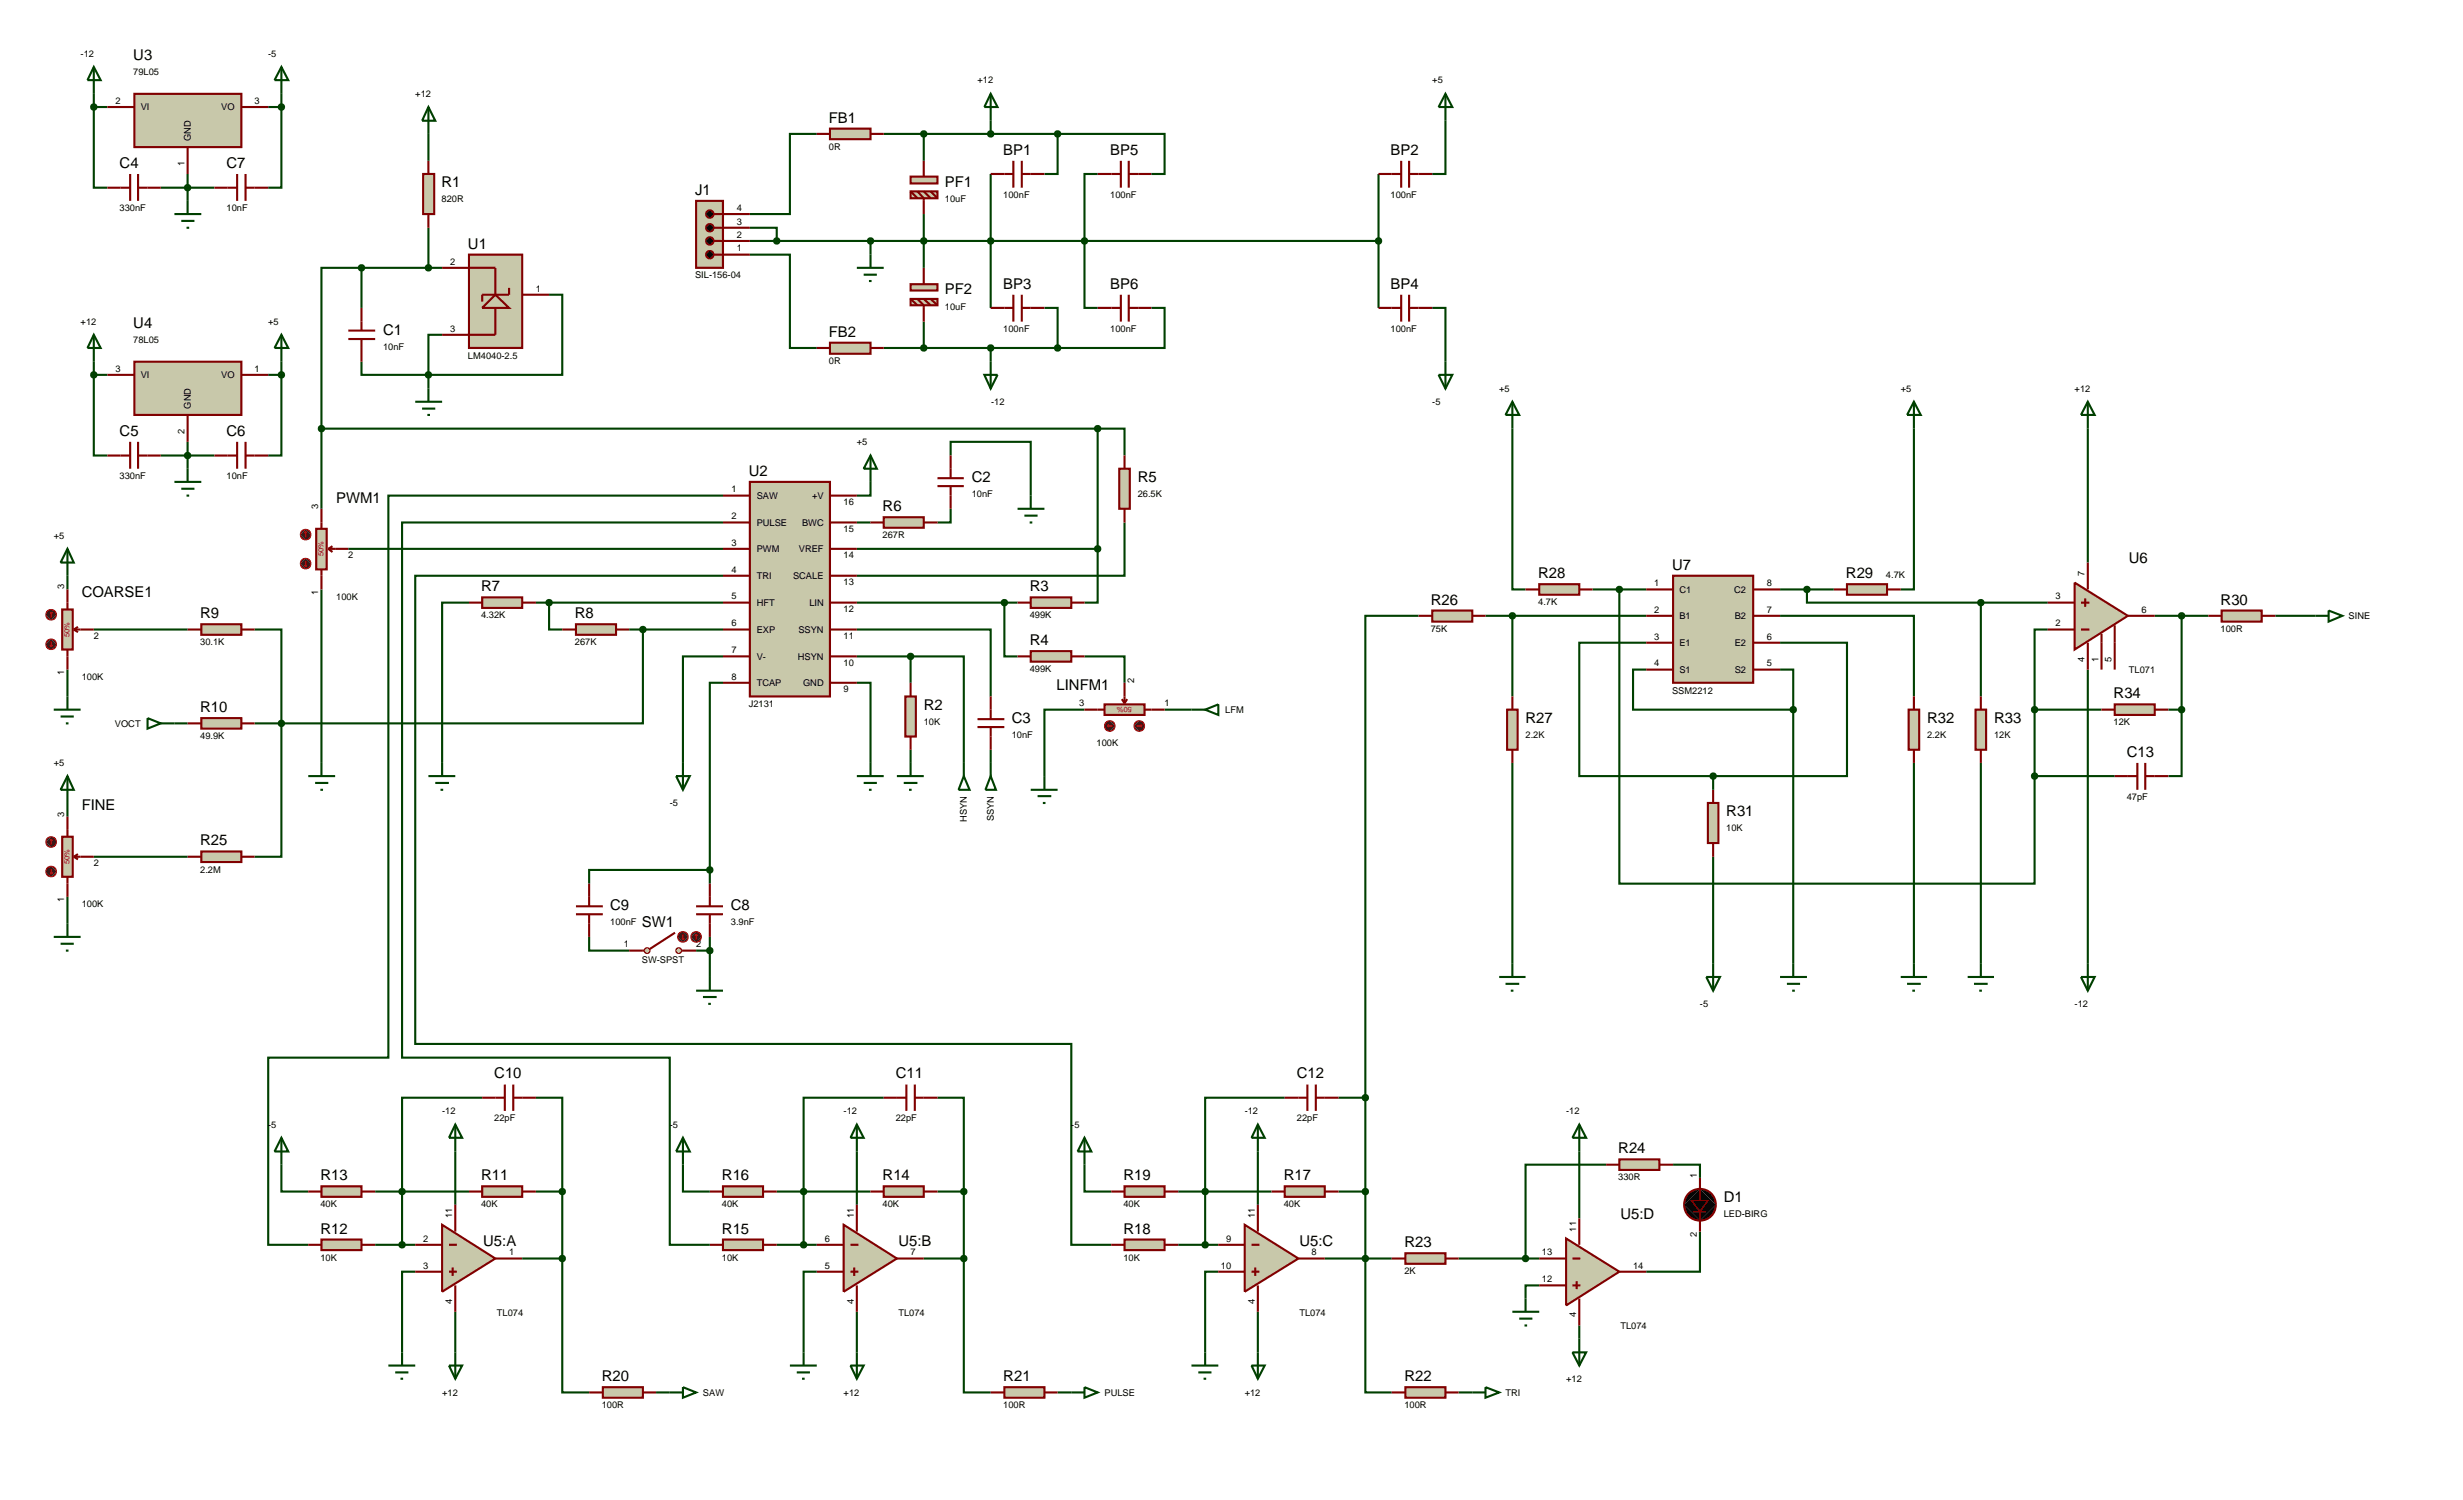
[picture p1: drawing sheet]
<svg xmlns="http://www.w3.org/2000/svg" width="467mm" height="285mm" viewBox="0 0 467 285" stroke-linecap="round" stroke-linejoin="round" font-family="sans-serif">
<defs><g id="words">
<g font-size="2.8">
<text x="25.3" y="11.5">U3</text>
<text x="157.3" y="23.3">FB1</text>
<text x="190.4" y="29.4">BP1</text>
<text x="210.7" y="29.4">BP5</text>
<text x="263.9" y="29.4">BP2</text>
<text x="22.7" y="31.9">C4</text>
<text x="43" y="31.9">C7</text>
<text x="83.8" y="35.6">R1</text>
<text x="179.3" y="35.6">PF1</text>
<text x="131.9" y="37">J1</text>
<text x="88.8" y="47.2">U1</text>
<text x="179.3" y="55.9">PF2</text>
<text x="190.4" y="54.8">BP3</text>
<text x="210.7" y="54.8">BP6</text>
<text x="263.9" y="54.8">BP4</text>
<text x="25.3" y="62.3">U4</text>
<text x="72.7" y="63.6">C1</text>
<text x="157.3" y="63.9">FB2</text>
<text x="22.7" y="82.7">C5</text>
<text x="43" y="82.7">C6</text>
<text x="63.8" y="95.4">PWM1</text>
<text x="142.1" y="90.3">U2</text>
<text x="184.4" y="91.5">C2</text>
<text x="215.9" y="91.5">R5</text>
<text x="167.5" y="97">R6</text>
<text x="404" y="106.9">U6</text>
<text x="15.5" y="113.2">COARSE1</text>
<text x="91.3" y="112.2">R7</text>
<text x="195.4" y="112.2">R3</text>
<text x="291.9" y="109.7">R28</text>
<text x="317.3" y="108.1">U7</text>
<text x="350.3" y="109.7">R29</text>
<text x="38" y="117.3">R9</text>
<text x="109.1" y="117.3">R8</text>
<text x="271.5" y="114.7">R26</text>
<text x="421.4" y="114.7">R30</text>
<text x="195.4" y="122.4">R4</text>
<text x="200.5" y="131">LINFM1</text>
<text x="38" y="135.1">R10</text>
<text x="175.3" y="134.7">R2</text>
<text x="192" y="137.2">C3</text>
<text x="289.5" y="137.2">R27</text>
<text x="365.7" y="137.2">R32</text>
<text x="378.4" y="137.2">R33</text>
<text x="401.1" y="132.5">R34</text>
<text x="403.6" y="143.6">C13</text>
<text x="15.5" y="153.7">FINE</text>
<text x="327.6" y="154.9">R31</text>
<text x="38" y="160.4">R25</text>
<text x="115.8" y="172.7">C9</text>
<text x="138.7" y="172.7">C8</text>
<text x="121.8" y="175.8">SW1</text>
<text x="93.8" y="204.5">C10</text>
<text x="170" y="204.5">C11</text>
<text x="246.1" y="204.5">C12</text>
<text x="307.1" y="218.8">R24</text>
<text x="60.8" y="223.9">R13</text>
<text x="91.3" y="223.9">R11</text>
<text x="137" y="223.9">R16</text>
<text x="167.5" y="223.9">R14</text>
<text x="213.2" y="223.9">R19</text>
<text x="243.6" y="223.9">R17</text>
<text x="60.8" y="234">R12</text>
<text x="137" y="234">R15</text>
<text x="213.2" y="234">R18</text>
<text x="307.5" y="231.2">U5:D</text>
<text x="327.1" y="228.1">D1</text>
<text x="91.7" y="236.3">U5:A</text>
<text x="170.5" y="236.3">U5:B</text>
<text x="246.6" y="236.3">U5:C</text>
<text x="266.5" y="236.6">R23</text>
<text x="114.2" y="262">R20</text>
<text x="190.4" y="262">R21</text>
<text x="266.5" y="262">R22</text>
</g>
<g font-size="1.8">
<text x="15.3" y="10.8">-12</text>
<text x="50.9" y="10.8">-5</text>
<text x="25.3" y="14.3">79L05</text>
<text x="185.5" y="15.8">+12</text>
<text x="271.8" y="15.8">+5</text>
<text x="21.9" y="19.7">2</text>
<text x="26.7" y="20.9">VI</text>
<text x="42" y="20.9">VO</text>
<text x="48.3" y="19.7">3</text>
<text x="78.8" y="18.4">+12</text>
<text x="36.2" y="26.7" transform="rotate(-90 36.2 26.7)">GND</text>
<text x="157.3" y="28.4">0R</text>
<text x="35" y="31.5" transform="rotate(-90 35 31.5)">1</text>
<text x="22.7" y="40.1">330nF</text>
<text x="43" y="40.1">10nF</text>
<text x="83.8" y="38.4">820R</text>
<text x="139.8" y="40">4</text>
<text x="179.3" y="38.4">10uF</text>
<text x="190.4" y="37.6">100nF</text>
<text x="210.7" y="37.6">100nF</text>
<text x="263.9" y="37.6">100nF</text>
<text x="139.8" y="47.7">1</text>
<text x="139.8" y="45.1">2</text>
<text x="139.8" y="42.6">3</text>
<text x="85.4" y="50.2">2</text>
<text x="131.9" y="52.8">SIL-156-04</text>
<text x="101.7" y="55.3">1</text>
<text x="179.3" y="58.8">10uF</text>
<text x="15.3" y="61.6">+12</text>
<text x="25.3" y="65.1">78L05</text>
<text x="50.9" y="61.6">+5</text>
<text x="85.4" y="62.9">3</text>
<text x="190.4" y="63">100nF</text>
<text x="210.7" y="63">100nF</text>
<text x="263.9" y="63">100nF</text>
<text x="21.9" y="70.5">3</text>
<text x="26.7" y="71.7">VI</text>
<text x="42" y="71.7">VO</text>
<text x="48.3" y="70.5">1</text>
<text x="72.7" y="66.4">10nF</text>
<text x="88.8" y="68.1">LM4040-2.5</text>
<text x="157.3" y="69.1">0R</text>
<text x="36.2" y="77.5" transform="rotate(-90 36.2 77.5)">GND</text>
<text x="188.1" y="76.8">-12</text>
<text x="271.8" y="76.8">-5</text>
<text x="284.5" y="74.3">+5</text>
<text x="360.7" y="74.3">+5</text>
<text x="393.7" y="74.3">+12</text>
<text x="35" y="82.3" transform="rotate(-90 35 82.3)">2</text>
<text x="162.6" y="84.4">+5</text>
<text x="22.7" y="90.9">330nF</text>
<text x="43" y="90.9">10nF</text>
<text x="138.8" y="93.4">1</text>
<text x="143.6" y="94.6">SAW</text>
<text x="154.1" y="94.6">+V</text>
<text x="160.1" y="95.8">16</text>
<text x="184.4" y="94.3">10nF</text>
<text x="215.9" y="94.3">26.5K</text>
<text x="60.4" y="96.5" transform="rotate(-90 60.4 96.5)">3</text>
<text x="138.8" y="98.5">2</text>
<text x="143.6" y="99.7">PULSE</text>
<text x="152.2" y="99.7">BWC</text>
<text x="160.1" y="100.9">15</text>
<text x="10.2" y="102.2">+5</text>
<text x="66.1" y="105.9">2</text>
<text x="138.8" y="103.5">3</text>
<text x="143.6" y="104.7">PWM</text>
<text x="151.6" y="104.7">VREF</text>
<text x="160.1" y="105.9">14</text>
<text x="167.5" y="102.1">267R</text>
<text x="12.2" y="111.8" transform="rotate(-90 12.2 111.8)">3</text>
<text x="60.4" y="112.8" transform="rotate(-90 60.4 112.8)">1</text>
<text x="63.8" y="113.8">100K</text>
<text x="138.8" y="108.6">4</text>
<text x="138.8" y="113.7">5</text>
<text x="143.6" y="109.8">TRI</text>
<text x="150.5" y="109.8">SCALE</text>
<text x="160.1" y="111">13</text>
<text x="313.9" y="111.2">1</text>
<text x="318.7" y="112.4">C1</text>
<text x="329.1" y="112.4">C2</text>
<text x="335.3" y="111.2">8</text>
<text x="357.9" y="109.7">4.7K</text>
<text x="390.1" y="113.7">3</text>
<text x="395.6" y="109.2" transform="rotate(-90 395.6 109.2)">7</text>
<text x="91.3" y="117.3">4.32K</text>
<text x="138.8" y="118.8">6</text>
<text x="143.6" y="114.9">HFT</text>
<text x="143.6" y="120">EXP</text>
<text x="151.5" y="120">SSYN</text>
<text x="153.6" y="114.9">LIN</text>
<text x="160.1" y="116.1">12</text>
<text x="195.4" y="117.3">499K</text>
<text x="271.5" y="119.9">75K</text>
<text x="291.9" y="114.8">4.7K</text>
<text x="313.9" y="116.2">2</text>
<text x="318.7" y="117.4">B1</text>
<text x="329.2" y="117.4">B2</text>
<text x="335.3" y="116.2">7</text>
<text x="390.1" y="118.8">2</text>
<text x="406.4" y="116.2">6</text>
<text x="421.4" y="119.9">100R</text>
<text x="445.7" y="117.4">SINE</text>
<text x="17.8" y="121.2">2</text>
<text x="38" y="122.4">30.1K</text>
<text x="109.1" y="122.4">267K</text>
<text x="138.8" y="123.9">7</text>
<text x="143.6" y="125.1">V-</text>
<text x="151.4" y="125.1">HSYN</text>
<text x="160.1" y="121.2">11</text>
<text x="313.9" y="121.3">3</text>
<text x="318.7" y="122.5">E1</text>
<text x="329.2" y="122.5">E2</text>
<text x="335.3" y="121.3">6</text>
<text x="395.6" y="125.5" transform="rotate(-90 395.6 125.5)">4</text>
<text x="398.2" y="125.5" transform="rotate(-90 398.2 125.5)">1</text>
<text x="400.7" y="125.5" transform="rotate(-90 400.7 125.5)">5</text>
<text x="12.2" y="128" transform="rotate(-90 12.2 128)">1</text>
<text x="15.5" y="129">100K</text>
<text x="138.8" y="128.9">8</text>
<text x="143.6" y="130.1">TCAP</text>
<text x="152.4" y="130.1">GND</text>
<text x="160.1" y="126.3">10</text>
<text x="160.1" y="131.3">9</text>
<text x="195.4" y="127.5">499K</text>
<text x="215.2" y="129.5" transform="rotate(-90 215.2 129.5)">2</text>
<text x="313.9" y="126.4">4</text>
<text x="317.3" y="131.6">SSM2212</text>
<text x="318.7" y="127.6">S1</text>
<text x="329.2" y="127.6">S2</text>
<text x="335.3" y="126.4">5</text>
<text x="404" y="127.7">TL071</text>
<text x="21.8" y="137.8">VOCT</text>
<text x="142.1" y="134.1">J2131</text>
<text x="175.3" y="137.5">10K</text>
<text x="204.8" y="134">3</text>
<text x="221" y="134">1</text>
<text x="232.5" y="135.2">LFM</text>
<text x="401.1" y="137.6">12K</text>
<text x="38" y="140.2">49.9K</text>
<text x="192" y="140">10nF</text>
<text x="208.1" y="141.5">100K</text>
<text x="289.5" y="140">2.2K</text>
<text x="365.7" y="140">2.2K</text>
<text x="378.4" y="140">12K</text>
<text x="10.2" y="145.3">+5</text>
<text x="12.2" y="154.9" transform="rotate(-90 12.2 154.9)">3</text>
<text x="127.1" y="152.9">-5</text>
<text x="183.5" y="155.9" transform="rotate(-90 183.5 155.9)">HSYN</text>
<text x="188.6" y="155.8" transform="rotate(-90 188.6 155.8)">SSYN</text>
<text x="403.6" y="151.8">47pF</text>
<text x="327.6" y="157.7">10K</text>
<text x="17.8" y="164.3">2</text>
<text x="38" y="165.5">2.2M</text>
<text x="12.2" y="171.1" transform="rotate(-90 12.2 171.1)">1</text>
<text x="15.5" y="172.1">100K</text>
<text x="115.8" y="175.5">100nF</text>
<text x="118.4" y="179.7">1</text>
<text x="132.1" y="179.7">2</text>
<text x="138.7" y="175.5">3.9nF</text>
<text x="121.8" y="182.7">SW-SPST</text>
<text x="322.6" y="191">-5</text>
<text x="393.7" y="191">-12</text>
<text x="50.9" y="213.9">-5</text>
<text x="83.9" y="211.3">-12</text>
<text x="93.8" y="212.7">22pF</text>
<text x="127.1" y="213.9">-5</text>
<text x="160.1" y="211.3">-12</text>
<text x="170" y="212.7">22pF</text>
<text x="203.3" y="213.9">-5</text>
<text x="236.2" y="211.3">-12</text>
<text x="246.1" y="212.7">22pF</text>
<text x="297.2" y="211.3">-12</text>
<text x="307.1" y="223.9">330R</text>
<text x="322" y="223.4" transform="rotate(-90 322 223.4)">1</text>
<text x="60.8" y="229">40K</text>
<text x="85.8" y="231.1" transform="rotate(-90 85.8 231.1)">11</text>
<text x="91.3" y="229">40K</text>
<text x="137" y="229">40K</text>
<text x="162" y="231.1" transform="rotate(-90 162 231.1)">11</text>
<text x="167.5" y="229">40K</text>
<text x="213.2" y="229">40K</text>
<text x="238.1" y="231.1" transform="rotate(-90 238.1 231.1)">11</text>
<text x="243.6" y="229">40K</text>
<text x="299.1" y="233.6" transform="rotate(-90 299.1 233.6)">11</text>
<text x="327.1" y="230.9">LED-BIRG</text>
<text x="60.8" y="239.1">10K</text>
<text x="80.3" y="235.5">2</text>
<text x="96.6" y="238.1">1</text>
<text x="137" y="239.1">10K</text>
<text x="156.5" y="235.5">6</text>
<text x="172.8" y="238.1">7</text>
<text x="213.2" y="239.1">10K</text>
<text x="232.7" y="235.5">9</text>
<text x="248.9" y="238.1">8</text>
<text x="292.6" y="238.1">13</text>
<text x="322" y="234.6" transform="rotate(-90 322 234.6)">2</text>
<text x="80.3" y="240.6">3</text>
<text x="156.5" y="240.6">5</text>
<text x="231.7" y="240.6">10</text>
<text x="266.5" y="241.7">2K</text>
<text x="292.6" y="243.2">12</text>
<text x="309.9" y="240.6">14</text>
<text x="85.8" y="247.3" transform="rotate(-90 85.8 247.3)">4</text>
<text x="94.3" y="249.6">TL074</text>
<text x="162" y="247.3" transform="rotate(-90 162 247.3)">4</text>
<text x="170.5" y="249.6">TL074</text>
<text x="238.1" y="247.3" transform="rotate(-90 238.1 247.3)">4</text>
<text x="246.6" y="249.6">TL074</text>
<text x="299.1" y="249.8" transform="rotate(-90 299.1 249.8)">4</text>
<text x="307.5" y="252.1">TL074</text>
<text x="297.2" y="262.1">+12</text>
<text x="83.9" y="264.7">+12</text>
<text x="114.2" y="267.1">100R</text>
<text x="133.4" y="264.7">SAW</text>
<text x="160.1" y="264.7">+12</text>
<text x="190.4" y="267.1">100R</text>
<text x="209.6" y="264.7">PULSE</text>
<text x="236.2" y="264.7">+12</text>
<text x="266.5" y="267.1">100R</text>
<text x="285.7" y="264.7">TRI</text>
</g>
<g font-size="1.4" fill="#c00000">
<text x="61.4" y="105.5" transform="rotate(-90 61.4 105.5)">50%</text>
<text x="13.2" y="120.8" transform="rotate(-90 13.2 120.8)">50%</text>
<text x="214.8" y="134.2" transform="rotate(-180 214.8 134.2)">50%</text>
<text x="13.2" y="163.9" transform="rotate(-90 13.2 163.9)">50%</text>
</g>
</g></defs>
<g fill="none" stroke="#004000" stroke-width=".4">
<path d="M17.8 17.8v2.5M53.4 17.8v2.5M188 17.8l1.3 2.5h-2.5zM188 17.8v7.6M17.8 20.3v15.3h2.6M17.8 20.3h2.6M30.5 35.6h10.2M35.6 33v5.1M50.9 20.3h2.5M53.4 20.3v15.3h-2.5M81.3 25.4v5.1M155 25.4h-5.1v15.2h-7.6"/>
<path d="M167.7 25.4h33M175.3 25.4v5.1M188 33v25.4M200.7 25.4v7.6h-2.5M200.7 25.4h20.3v7.6h-2.5M208.3 33h-2.5v25.4h2.5M261.6 33v25.4M274.3 22.9v10.1h-2.5M68.6 50.8h-7.6v30.5M68.6 50.8h15.3M68.6 50.8v7.6M81.3 43.2v7.6"/>
<path d="M104.2 55.9h2.5v15.2h-25.4M142.3 48.3h7.6v17.7h5.1M142.3 43.2h5.1v2.5M142.3 45.7h119.3M162.6 50.8h5.1M163.9 52.1h2.5M164.9 53.3h.5M165.2 45.7v5.1M175.3 40.6v10.2M198.2 58.4h2.5v7.6M218.5 58.4h2.5v7.6h-20.3M271.8 58.4h2.5v10.2"/>
<path d="M17.8 71.1v15.3h2.6M17.8 68.6v2.5M17.8 71.1h2.6M50.9 71.1h2.5M53.4 71.1v15.3h-2.5M53.4 68.6v2.5M68.6 68.6v2.5h12.7M81.3 71.1v2.6M83.9 63.5h-2.6v7.6M167.7 66h33M175.3 61v5M186.8 71.1h2.5l-1.3 2.6z"/>
<path d="M188 66v7.7M30.5 86.4h10.2M35.6 83.8v5.1M61 81.3v15.2M61 81.3h147.3M137.2 94h-63.5v106.6h-22.8v35.5h7.6M137.2 99.1h-60.9v101.5h50.8v35.5h7.6M162.6 99.1h2.6M165.2 91.4v2.6h-2.6M180.4 96.5v2.6h-2.5M180.4 86.4v-2.6h15.2v10.2M208.3 81.3h5.1v5.1"/>
<path d="M208.3 81.3v22.8M213.4 99.1v10.1h-50.8M287 81.3v30.5h2.5M363.2 81.3v30.5h-2.5M396.2 81.3v25.4M12.8 109.2v2.6M17.8 119.4h17.8M48.3 119.4h5.1v17.8M61 111.8v32.9M66.1 104.1h71.1M89 114.3h-5.1v30.4M101.7 114.3h35.5"/>
<path d="M104.2 114.3v5.1h2.5M119.4 119.4h17.8M122 119.4v17.8h-68.6M137.2 109.2h-58.4v88.8h124.5v38.1h7.6M162.6 119.4h25.4v12.7M162.6 104.1h45.7M162.6 114.3h30.5M190.6 114.3v10.2h2.5M208.3 104.1v10.2h-2.5M269.2 116.8h-10.1v91.4M281.9 116.8h30.5M287 116.8v15.3"/>
<path d="M302.2 111.8h10.2M307.3 111.8v55.8h78.8v-20.4M337.8 116.8h25.4v15.3M337.8 111.8h10.2M342.9 111.8v2.5h33M375.9 114.3h12.7M375.9 114.3v17.8M388.6 119.4h-2.5v15.2M408.9 116.8h10.2M414 116.8v17.8M431.8 116.8h7.6M12.8 127v5.1"/>
<path d="M33.1 137.2h2.5M48.3 137.2h5.1M53.4 137.2v25.3h-5.1M137.2 124.5h-7.6v20.2M137.2 129.5h-2.5v35.5M162.6 129.5h2.6v15.2M162.6 124.5h10.2M172.8 124.5h10.1v20.2M172.8 124.5v5M205.8 124.5h7.6v5M205.8 134.6h-7.6v12.6M221 134.6h5.1"/>
<path d="M312.4 121.9h-12.7v25.3h25.4M312.4 127h-2.5v7.6h30.4M337.8 121.9h12.7v25.3h-25.4M337.8 127h2.5v7.6M340.3 134.6v48.2M386.1 134.6h12.7M386.1 134.6v12.6M396.2 127v55.8M411.5 134.6h2.5M414 134.6v12.6h-2.5M12.8 152.3v2.6M172.8 142.2v2.5"/>
<path d="M188 142.2v2.5M287 144.7v38.1M325.1 147.2v2.6M363.2 144.7v38.1M375.9 144.7v38.1M386.1 147.2h15.2M12.8 170.1v5.1M17.8 162.5h17.8M111.8 177.7v2.6h7.6M134.7 165h-22.9v2.6M134.7 165v2.6M134.7 177.7v7.6"/>
<path d="M325.1 162.5v20.3M132.1 180.3h2.6M86.4 218.4v10.1M91.5 208.2h-15.2v27.9M101.7 208.2h5v17.8M162.6 218.4v10.1M167.7 208.2h-15.2v27.9M177.9 208.2h5v17.8M238.7 218.4v10.1M243.8 208.2h-15.1v27.9M254 208.2h5.1M259.1 208.2v55.9h5"/>
<path d="M299.7 218.4v12.7M53.4 220.9v5.1h5.1M71.2 226h17.8M71.2 236.1h7.6M99.1 238.7h7.6M101.7 226h5M106.7 238.7v25.4h5.1M106.7 226v12.7M129.6 220.9v5.1h5.1M147.4 226h17.8M147.4 236.1h7.6M175.3 238.7h7.6"/>
<path d="M177.9 226h5M182.9 238.7v25.4h5.1M182.9 226v12.7M205.8 220.9v5.1h5.1M223.6 226h17.7M223.6 236.1h7.6M251.4 238.7h12.7M254 226h5.1M276.8 238.7h15.3M304.8 220.9h-15.3v17.8M317.5 220.9h5.1v2.5M322.6 233.6v7.6h-10.2"/>
<path d="M78.8 241.2h-2.5v15.3M86.4 248.8v7.7M155 241.2h-2.5v15.3M162.6 248.8v7.7M231.2 241.2h-2.5v15.3M238.7 248.8v7.7M292.1 243.8h-2.6v2.5M299.7 251.4v2.5M124.5 264.1h2.6M200.7 264.1h2.6M276.8 264.1h2.6"/>
</g>
<path d="M157.5 24.4h7.7v2h-7.7z" fill="#c8c8aa" stroke="#800000" stroke-width=".4"/>
<path d="M155 25.4h2.5M165.2 25.4h2.5" fill="none" stroke="#800000" stroke-width=".4"/>
<path d="M157.5 65h7.7v2.1h-7.7z" fill="#c8c8aa" stroke="#800000" stroke-width=".4"/>
<path d="M155 66h2.5M165.2 66h2.5" fill="none" stroke="#800000" stroke-width=".4"/>
<path d="M132.1 38.1h5.1v12.7h-5.1z" fill="#c8c8aa" stroke="#800000" stroke-width=".4"/>
<path d="M135.5 48.3h6.8M135.5 45.7h6.8M135.5 43.2h6.8M135.5 40.6h6.8" fill="none" stroke="#800000" stroke-width=".4"/>
<g fill="#000" stroke="#800000" stroke-width=".4">
<path d="M134.2 45.2l.5-.2-.7 .7zM134.7 45a.68 .68 0 0 1 .7 .7zM135.4 45.7a.68 .68 0 0 1-.7 .7zM134 45.7l.7 .7a.68 .68 0 0 1-.7-.7z"/>
<path d="M134.2 42.7l.5-.2-.7 .7zM134.7 42.5a.68 .68 0 0 1 .7 .7zM135.4 43.2a.68 .68 0 0 1-.7 .7zM134 43.2l.7 .7a.68 .68 0 0 1-.7-.7z"/>
<path d="M134.2 40.1l.5-.2-.7 .7zM134.7 39.9a.68 .68 0 0 1 .7 .7zM135.4 40.6a.68 .68 0 0 1-.7 .7zM134 40.6l.7 .7a.68 .68 0 0 1-.7-.7z"/>
<path d="M134.2 47.8l.5-.2-.7 .7zM134.7 47.6a.68 .68 0 0 1 .7 .7zM135.4 48.3a.68 .68 0 0 1-.7 .7zM134 48.3l.7 .7a.68 .68 0 0 1-.7-.7z"/>
</g>
<path d="M134.7 45l.7 .7-.7 .7-.7-.7zM134 43.2l.7-.7 .7 .7-.7 .7zM134 40.6l.7-.7 .7 .7-.7 .7zM134.7 47.6l.7 .7-.7 .7-.7-.7z" fill="#000"/>
<path d="M147 45.4l.4-.2-.5 .5zM147.4 45.2l.4 .2 .1 .3zM147.9 45.7l-.2 .4-.3 .1zM146.9 45.7l.5 .5-.3-.1z" fill="#004000" stroke="#004000" stroke-width=".4"/>
<path d="M146.9 45.7l.5-.5 .5 .5-.5 .5z" fill="#004000"/>
<g fill="#c8c8aa" stroke="#800000" stroke-width=".4">
<path d="M172.8 33.5h5.1v1.3h-5.1z"/>
<path d="M172.8 36.3h5.1v1.3h-5.1z"/>
</g>
<path d="M172.8 36.3l1.3 1.3M174.1 36.3l1.2 1.3v3M175.3 30.5v3M175.3 36.3l1.3 1.3M176.6 36.3l1.3 1.3" fill="none" stroke="#800000" stroke-width=".4"/>
<path d="M175 25l.3-.1-.5 .5zM175.3 24.9l.3 .1 .2 .4zM175.3 25.9l.5-.5-.2 .4zM174.8 25.4l.5 .5-.4-.2z" fill="#004000" stroke="#004000" stroke-width=".4"/>
<path d="M175.3 24.9l.5 .5-.5 .5-.5-.5z" fill="#004000"/>
<path d="M175 45.3l.3-.1-.5 .5zM175.3 45.2l.3 .1 .2 .4zM175.3 46.2l.5-.5-.2 .4zM174.8 45.7l.5 .5-.3-.1z" fill="#004000" stroke="#004000" stroke-width=".4"/>
<path d="M175.3 45.2l.5 .5-.5 .5-.5-.5z" fill="#004000"/>
<g fill="#c8c8aa" stroke="#800000" stroke-width=".4">
<path d="M172.8 53.9h5.1v1.2h-5.1z"/>
<path d="M172.8 56.7h5.1v1.2h-5.1z"/>
</g>
<path d="M172.8 56.7l1.3 1.2M174.1 56.7l1.2 1.2v3.1M175.3 50.8v3.1M175.3 56.7l1.3 1.2M176.6 56.7l1.3 1.2" fill="none" stroke="#800000" stroke-width=".4"/>
<path d="M175 65.6l.3-.1-.5 .5zM175.3 65.5l.3 .1 .2 .4zM175.3 66.5l.5-.5-.2 .4zM174.8 66l.5 .5-.3-.1z" fill="#004000" stroke="#004000" stroke-width=".4"/>
<path d="M175.3 65.5l.5 .5-.5 .5-.5-.5z" fill="#004000"/>
<g fill="none" stroke="#800000" stroke-width=".4">
<path d="M188 33h4.3M192.3 30.5v5.1M193.9 30.5v5.1M193.9 33h4.3M261.6 33h4.3M265.9 30.5v5.1M267.4 33h4.4M267.4 30.5v5.1M188 58.4h4.3M192.3 55.9v5.1M193.9 55.9v5.1M193.9 58.4h4.3"/>
<path d="M261.6 58.4h4.3M265.9 55.9v5.1M267.4 55.9v5.1M267.4 58.4h4.4"/>
</g>
<path d="M187.7 45.3l.3-.1-.5 .5zM188 45.2l.3 .1 .2 .4zM188 46.2l.5-.5-.2 .4zM187.5 45.7l.5 .5-.4-.2z" fill="#004000" stroke="#004000" stroke-width=".4"/>
<path d="M188 45.2l.5 .5-.5 .5-.5-.5z" fill="#004000"/>
<path d="M187.7 25l.3-.1-.5 .5zM188 24.9l.3 .1 .2 .4zM188.5 25.4l-.1 .3-.4 .2zM187.5 25.4l.5 .5-.4-.2z" fill="#004000" stroke="#004000" stroke-width=".4"/>
<path d="M187.5 25.4l.5-.5 .5 .5-.5 .5z" fill="#004000"/>
<path d="M187.6 65.7l.4-.2-.5 .5zM188 65.5l.3 .1 .2 .4zM188 66.5l.5-.5-.2 .4zM187.5 66l.5 .5-.3-.1z" fill="#004000" stroke="#004000" stroke-width=".4"/>
<path d="M187.5 66l.5-.5 .5 .5-.5 .5z" fill="#004000"/>
<path d="M164.9 45.3l.3-.1-.5 .5zM165.2 45.2l.3 .1 .2 .4zM165.2 46.2l.5-.5-.2 .4zM164.7 45.7l.5 .5-.4-.2z" fill="#004000" stroke="#004000" stroke-width=".4"/>
<path d="M165.2 45.2l.5 .5-.5 .5-.5-.5z" fill="#004000"/>
<g fill="#c8c8aa" stroke="#800000" stroke-width=".4">
<path d="M89 48.3h10.1v17.7h-10.1z"/>
<path d="M91.5 58.4l2.5-2.5 2.6 2.5z"/>
</g>
<path d="M83.9 50.8h10.1v5.1M94 58.4v5.1h-10.1M96.6 54.6v1.3h-5.1v1.3M99.1 55.9h5.1" fill="none" stroke="#800000" stroke-width=".4"/>
<path d="M78.8 76.2h5.1M80.1 77.5h2.5M81.1 78.7h.5M81.3 73.7v2.5" fill="none" stroke="#004000" stroke-width=".4"/>
<path d="M80.9 70.8l.4-.2-.5 .5zM81.3 70.6l.4 .2 .1 .3zM81.8 71.1l-.2 .4-.3 .1zM80.8 71.1l.5 .5-.3-.1z" fill="#004000" stroke="#004000" stroke-width=".4"/>
<path d="M80.8 71.1l.5-.5 .5 .5-.5 .5z" fill="#004000"/>
<path d="M80.3 33h2.1v7.6h-2.1z" fill="#c8c8aa" stroke="#800000" stroke-width=".4"/>
<path d="M81.3 30.5v2.5M68.6 58.4v4.3M81.3 40.6v2.6M66.1 64.3h5.1M66.1 62.7h5.1M68.6 64.3v4.3" fill="none" stroke="#800000" stroke-width=".4"/>
<path d="M81.3 20.3l1.3 2.6h-2.5zM81.3 20.3v5.1" fill="none" stroke="#004000" stroke-width=".4"/>
<path d="M80.9 50.5l.4-.2-.5 .5zM81.3 50.3l.3 .1 .2 .4zM81.8 50.8l-.1 .3-.4 .2zM80.8 50.8l.5 .5-.3-.1z" fill="#004000" stroke="#004000" stroke-width=".4"/>
<path d="M80.8 50.8l.5-.5 .5 .5-.5 .5z" fill="#004000"/>
<path d="M142.3 91.4h15.2v40.7h-15.2z" fill="#c8c8aa" stroke="#800000" stroke-width=".4"/>
<g fill="none" stroke="#800000" stroke-width=".4">
<path d="M137.2 94h5.1M137.2 99.1h5.1M157.5 94h5.1M157.5 99.1h5.1M137.2 104.1h5.1M137.2 109.2h5.1M137.2 114.3h5.1M137.2 119.4h5.1M157.5 104.1h5.1M157.5 109.2h5.1M157.5 114.3h5.1M157.5 119.4h5.1"/>
<path d="M137.2 124.5h5.1M137.2 129.5h5.1M157.5 124.5h5.1M157.5 129.5h5.1"/>
</g>
<path d="M165.2 86.4l1.2 2.5h-2.5zM165.2 86.4v5M128.3 147.2h2.6l-1.3 2.6zM129.6 144.7v5.1M162.6 147.2h5.1M163.9 148.5h2.5M164.9 149.8h.5M165.2 144.7v2.5" fill="none" stroke="#004000" stroke-width=".4"/>
<path d="M171.8 132.1h2v7.6h-2z" fill="#c8c8aa" stroke="#800000" stroke-width=".4"/>
<path d="M172.8 129.5v2.6M172.8 139.7v2.5" fill="none" stroke="#800000" stroke-width=".4"/>
<path d="M170.2 147.2h5.1M171.5 148.5h2.6M172.5 149.8h.5M172.8 144.7v2.5" fill="none" stroke="#004000" stroke-width=".4"/>
<path d="M195.6 113.3h7.7v2h-7.7z" fill="#c8c8aa" stroke="#800000" stroke-width=".4"/>
<path d="M193.1 114.3h2.5M203.3 114.3h2.5" fill="none" stroke="#800000" stroke-width=".4"/>
<path d="M207.9 103.8l.4-.2-.5 .5zM208.3 103.6l.3 .1 .2 .4zM208.3 104.6l.5-.5-.1 .3zM207.8 104.1l.5 .5-.3-.1z" fill="#004000" stroke="#004000" stroke-width=".4"/>
<path d="M207.8 104.1l.5-.5 .5 .5-.5 .5z" fill="#004000"/>
<path d="M195.6 123.5h7.7v2h-7.7z" fill="#c8c8aa" stroke="#800000" stroke-width=".4"/>
<path d="M193.1 124.5h2.5M203.3 124.5h2.5" fill="none" stroke="#800000" stroke-width=".4"/>
<path d="M209.6 133.6h7.6v2h-7.6z" fill="#c8c8aa" stroke="#800000" stroke-width=".4"/>
<path d="M205.8 134.6h3.8M212.9 132.6l.5 .8M213.4 129.5v3.9M213.9 132.6l-.5 .8M217.2 134.6h3.8" fill="none" stroke="#800000" stroke-width=".4"/>
<path d="M209.9 137l.7-.3-1 1zM210.6 136.7a.94 .94 0 0 1 1 1zM211.6 137.7a.94 .94 0 0 1-1 1zM209.6 137.7l1 1a.94 .94 0 0 1-1-1z" fill="#400000" stroke="#f00" stroke-width=".2"/>
<path d="M210.6 136.7l1 1-1 1-1-1z" fill="#400000"/>
<path d="M210.1 137.7l.3 .2M210.1 137.7h1M210.4 137.4l-.3 .3" fill="none" stroke="#f00" stroke-width=".2"/>
<path d="M215.5 137l.7-.3-1 1zM216.2 136.7a.94 .94 0 0 1 1 1zM217.2 137.7a.94 .94 0 0 1-1 1zM215.2 137.7l1 1a.94 .94 0 0 1-1-1z" fill="#400000" stroke="#f00" stroke-width=".2"/>
<path d="M216.2 136.7l1 1-1 1-1-1z" fill="#400000"/>
<path d="M215.7 137.7h1M216.5 137.4l.2 .3M216.7 137.7l-.2 .2" fill="none" stroke="#f00" stroke-width=".2"/>
<path d="M226.1 134.6h2.6M228.7 134.6l2.5-1v2zM195.6 149.8h5.1M196.9 151h2.6M197.9 152.3h.5M198.2 147.2v2.6" fill="none" stroke="#004000" stroke-width=".4"/>
<path d="M212.4 88.9h2v7.6h-2z" fill="#c8c8aa" stroke="#800000" stroke-width=".4"/>
<path d="M213.4 86.4v2.5M213.4 96.5v2.6" fill="none" stroke="#800000" stroke-width=".4"/>
<path d="M167.7 98.1h7.6v2h-7.6z" fill="#c8c8aa" stroke="#800000" stroke-width=".4"/>
<path d="M165.2 99.1h2.5M175.3 99.1h2.6M177.9 90.7h5M177.9 92.2h5M180.4 86.4v4.3M180.4 92.2v4.3M185.5 137.9h5.1M185.5 136.4h5.1M188 132.1v4.3M188 137.9v4.3" fill="none" stroke="#800000" stroke-width=".4"/>
<path d="M193.1 96.5h5.1M194.4 97.8h2.5M195.4 99.1h.5M195.6 94v2.5M188 147.2l1 2.6h-2zM188 144.7v2.5" fill="none" stroke="#004000" stroke-width=".4"/>
<path d="M190.3 113.9l.3-.1-.5 .5zM190.6 113.8l.3 .1 .2 .4zM191.1 114.3l-.1 .3-.4 .2zM190.1 114.3l.5 .5-.4-.2z" fill="#004000" stroke="#004000" stroke-width=".4"/>
<path d="M190.1 114.3l.5-.5 .5 .5-.5 .5z" fill="#004000"/>
<path d="M182.9 147.2l1.1 2.6h-2.1zM182.9 144.7v2.5" fill="none" stroke="#004000" stroke-width=".4"/>
<path d="M172.4 124.2l.4-.2-.5 .5zM172.8 124l.4 .2 .1 .3zM173.3 124.5l-.1 .3-.4 .2zM172.3 124.5l.5 .5-.3-.1z" fill="#004000" stroke="#004000" stroke-width=".4"/>
<path d="M172.3 124.5l.5-.5 .5 .5-.5 .5z" fill="#004000"/>
<path d="M60 100.3h2v7.7h-2z" fill="#c8c8aa" stroke="#800000" stroke-width=".4"/>
<path d="M61 96.5v3.8M61 108v3.8M62.3 104.1l.8 .6M62.3 104.1h3.8M63.1 103.6l-.8 .5" fill="none" stroke="#800000" stroke-width=".4"/>
<path d="M57.3 100.7l.7-.3-1 1zM58 100.4a.94 .94 0 0 1 1 1zM58 102.4l1-1a.94 .94 0 0 1-1 1zM57 101.4l1 1a.94 .94 0 0 1-1-1z" fill="#400000" stroke="#f00" stroke-width=".2"/>
<path d="M57 101.4l1-1 1 1-1 1z" fill="#400000"/>
<path d="M58 100.8l-.3 .3M58 100.8l.2 .3M58 100.8v1.1" fill="none" stroke="#f00" stroke-width=".2"/>
<path d="M57.3 106.2l.7-.3-1 1zM58 105.9a.94 .94 0 0 1 1 1zM59 106.9a.94 .94 0 0 1-1 1zM57 106.9l1 1a.94 .94 0 0 1-1-1z" fill="#400000" stroke="#f00" stroke-width=".2"/>
<path d="M58 105.9l1 1-1 1-1-1z" fill="#400000"/>
<path d="M57.7 107.2l.3 .3M58 106.4v1.1M58.2 107.2l-.2 .3" fill="none" stroke="#f00" stroke-width=".2"/>
<path d="M58.5 147.2h5.1M59.8 148.5h2.5M60.8 149.8h.5M61 144.7v2.5" fill="none" stroke="#004000" stroke-width=".4"/>
<path d="M91.5 113.3h7.6v2h-7.6z" fill="#c8c8aa" stroke="#800000" stroke-width=".4"/>
<path d="M89 114.3h2.5M99.1 114.3h2.6" fill="none" stroke="#800000" stroke-width=".4"/>
<path d="M81.3 147.2h5.1M82.6 148.5h2.6M83.6 149.8h.5M83.9 144.7v2.5" fill="none" stroke="#004000" stroke-width=".4"/>
<path d="M109.3 118.4h7.6v2h-7.6z" fill="#c8c8aa" stroke="#800000" stroke-width=".4"/>
<path d="M106.7 119.4h2.6M116.9 119.4h2.5" fill="none" stroke="#800000" stroke-width=".4"/>
<path d="M103.8 114l.4-.2-.5 .5zM104.2 113.8l.3 .1 .2 .4zM104.7 114.3l-.1 .3-.4 .2zM103.7 114.3l.5 .5-.4-.2z" fill="#004000" stroke="#004000" stroke-width=".4"/>
<path d="M103.7 114.3l.5-.5 .5 .5-.5 .5z" fill="#004000"/>
<path d="M38.2 118.4h7.6v2h-7.6z" fill="#c8c8aa" stroke="#800000" stroke-width=".4"/>
<path d="M35.6 119.4h2.6M45.8 119.4h2.5" fill="none" stroke="#800000" stroke-width=".4"/>
<path d="M38.2 136.2h7.6v2h-7.6z" fill="#c8c8aa" stroke="#800000" stroke-width=".4"/>
<path d="M35.6 137.2h2.6M45.8 137.2h2.5" fill="none" stroke="#800000" stroke-width=".4"/>
<path d="M28 136.2l2.5 1-2.5 1zM30.5 137.2h2.6" fill="none" stroke="#004000" stroke-width=".4"/>
<path d="M11.8 115.6h2v7.6h-2z" fill="#c8c8aa" stroke="#800000" stroke-width=".4"/>
<path d="M12.8 111.8v3.8M14 119.4l.8 .5M14 119.4h3.8M14.8 118.9l-.8 .5M12.8 123.2v3.8" fill="none" stroke="#800000" stroke-width=".4"/>
<path d="M9 115.9l.7-.3-1 1zM9.7 115.6a.94 .94 0 0 1 1 1zM10.7 116.6a.94 .94 0 0 1-1 1zM8.7 116.6l1 1a.94 .94 0 0 1-1-1z" fill="#400000" stroke="#f00" stroke-width=".2"/>
<path d="M8.7 116.6l1-1 1 1-1 1z" fill="#400000"/>
<path d="M9.7 116.1l-.2 .2M9.7 116.1l.3 .2M9.7 116.1v1" fill="none" stroke="#f00" stroke-width=".2"/>
<path d="M9 121.5l.7-.3-1 1zM9.7 121.2a.94 .94 0 0 1 1 1zM9.7 123.2l1-1a.94 .94 0 0 1-1 1zM8.7 122.2l1 1a.94 .94 0 0 1-1-1z" fill="#400000" stroke="#f00" stroke-width=".2"/>
<path d="M9.7 121.2l1 1-1 1-1-1z" fill="#400000"/>
<path d="M9.5 122.4l.2 .3M9.7 121.7v1M10 122.4l-.3 .3" fill="none" stroke="#f00" stroke-width=".2"/>
<path d="M12.8 104.1l1.2 2.6h-2.5zM12.8 104.1v5.1" fill="none" stroke="#004000" stroke-width=".4"/>
<path d="M25.5 17.8h20.3v10.1h-20.3z" fill="#c8c8aa" stroke="#800000" stroke-width=".4"/>
<path d="M20.4 20.3h5.1M35.6 27.9v5.1M45.8 20.3h5.1" fill="none" stroke="#800000" stroke-width=".4"/>
<path d="M25.5 68.6h20.3v10.1h-20.3z" fill="#c8c8aa" stroke="#800000" stroke-width=".4"/>
<path d="M20.4 35.6h4.3M24.7 33v5.1M26.2 33v5.1M26.2 35.6h4.3M20.4 71.1h5.1M35.6 78.7v5.1M45.8 71.1h5.1" fill="none" stroke="#800000" stroke-width=".4"/>
<g fill="none" stroke="#004000" stroke-width=".4">
<path d="M17.8 12.7l1.3 2.5h-2.5zM17.8 12.7v5.1M53.4 12.7l1.3 2.5h-2.6zM53.4 12.7v5.1M35.6 38.1v2.5M33.1 40.6h5.1M34.4 41.9h2.5M35.4 43.2h.5M17.8 63.5l1.3 2.5h-2.5zM17.8 63.5v5.1M53.4 63.5l1.3 2.5h-2.6zM53.4 63.5v5.1"/>
<path d="M33.1 91.4h5.1M34.4 92.7h2.5M35.4 94h.5M35.6 88.9v2.5"/>
</g>
<path d="M35.3 35.2l.3-.1-.5 .5zM35.6 35.1l.3 .1 .2 .4zM35.6 36.1l.5-.5-.2 .4zM35.1 35.6l.5 .5-.4-.2z" fill="#004000" stroke="#004000" stroke-width=".4"/>
<path d="M35.6 35.1l.5 .5-.5 .5-.5-.5z" fill="#004000"/>
<path d="M17.4 20l.4-.2-.5 .5zM17.8 19.8l.4 .2 .1 .3zM18.3 20.3l-.1 .3-.4 .2zM17.3 20.3l.5 .5-.3-.1z" fill="#004000" stroke="#004000" stroke-width=".4"/>
<path d="M17.3 20.3l.5-.5 .5 .5-.5 .5z" fill="#004000"/>
<path d="M20.4 86.4h4.3M24.7 83.8v5.1M26.2 83.8v5.1M26.2 86.4h4.3" fill="none" stroke="#800000" stroke-width=".4"/>
<path d="M17.4 70.8l.4-.2-.5 .5zM17.8 70.6l.4 .2 .1 .3zM18.3 71.1l-.1 .3-.4 .2zM17.3 71.1l.5 .5-.3-.1z" fill="#004000" stroke="#004000" stroke-width=".4"/>
<path d="M17.3 71.1l.5-.5 .5 .5-.5 .5z" fill="#004000"/>
<path d="M35.3 86l.3-.1-.5 .5zM35.6 85.9l.3 .1 .2 .4zM35.6 86.9l.5-.5-.2 .4zM35.1 86.4l.5 .5-.4-.2z" fill="#004000" stroke="#004000" stroke-width=".4"/>
<path d="M35.6 85.9l.5 .5-.5 .5-.5-.5z" fill="#004000"/>
<path d="M40.7 86.4h4.3M45 83.8v5.1M46.6 83.8v5.1M46.6 86.4h4.3" fill="none" stroke="#800000" stroke-width=".4"/>
<path d="M53.1 70.7l.3-.1-.5 .5zM53.4 70.6l.4 .2 .1 .3zM53.9 71.1l-.1 .3-.4 .2zM52.9 71.1l.5 .5-.4-.2z" fill="#004000" stroke="#004000" stroke-width=".4"/>
<path d="M53.4 70.6l.5 .5-.5 .5-.5-.5z" fill="#004000"/>
<path d="M40.7 35.6h4.3M45 33v5.1M46.6 33v5.1M46.6 35.6h4.3" fill="none" stroke="#800000" stroke-width=".4"/>
<path d="M53.1 19.9l.3-.1-.5 .5zM53.4 19.8l.4 .2 .1 .3zM53.9 20.3l-.1 .3-.4 .2zM52.9 20.3l.5 .5-.4-.2z" fill="#004000" stroke="#004000" stroke-width=".4"/>
<path d="M53.4 19.8l.5 .5-.5 .5-.5-.5z" fill="#004000"/>
<path d="M109.3 173.4h5.1M109.3 171.9h5.1M111.8 167.6v4.3M111.8 173.4v4.3M132.1 173.4h5.1M132.1 171.9h5.1M134.7 167.6v4.3M134.7 173.4v4.3" fill="none" stroke="#800000" stroke-width=".4"/>
<path d="M132.1 187.9h5.1M133.4 189.1h2.6M134.4 190.4h.5M134.7 185.3v2.6" fill="none" stroke="#004000" stroke-width=".4"/>
<path d="M134.3 164.7l.4-.2-.5 .5zM134.7 164.5l.4 .2 .1 .3zM135.2 165l-.2 .4-.3 .1zM134.2 165l.5 .5-.3-.1z" fill="#004000" stroke="#004000" stroke-width=".4"/>
<path d="M134.2 165l.5-.5 .5 .5-.5 .5z" fill="#004000"/>
<g fill="#c8c8aa" stroke="#800000" stroke-width=".3">
<path d="M128.4 180l.4-.2-.5 .5zM128.8 179.8l.3 .1 .2 .4zM128.8 180.8l.5-.5-.2 .4zM128.3 180.3l.5 .5-.4-.2z"/>
<path d="M122.5 179.9l.3-.1-.5 .5zM122.8 179.8l.3 .1 .2 .4zM122.8 180.8l.5-.5-.2 .4zM122.3 180.3l.5 .5-.3-.1z"/>
</g>
<g fill="#c8c8aa">
<path d="M128.3 180.3l.5-.5 .5 .5-.5 .5z"/>
<path d="M122.3 180.3l.5-.5 .5 .5-.5 .5z"/>
</g>
<path d="M128.1 176.9l-4.8 3.1M119.4 180.3h2.8M129.4 180.3h2.7" fill="none" stroke="#800000" stroke-width=".4"/>
<path d="M128.9 177l.7-.3-1 1zM129.6 176.7a.94 .94 0 0 1 1 1zM129.6 178.7l1-1a.94 .94 0 0 1-1 1zM128.6 177.7l1 1a.94 .94 0 0 1-1-1z" fill="#400000" stroke="#f00" stroke-width=".2"/>
<path d="M129.6 176.7l1 1-1 1-1-1z" fill="#400000"/>
<path d="M129.4 178l.2 .2M129.6 177.2v1M129.9 178l-.3 .2" fill="none" stroke="#f00" stroke-width=".2"/>
<path d="M131.4 177l.7-.3-1 1zM132.1 176.7a.94 .94 0 0 1 1 1zM133.1 177.7a.94 .94 0 0 1-1 1zM131.1 177.7l1 1a.94 .94 0 0 1-1-1z" fill="#400000" stroke="#f00" stroke-width=".2"/>
<path d="M132.1 176.7l1 1-1 1-1-1z" fill="#400000"/>
<path d="M132.1 177.2l-.2 .3M132.1 177.2l.3 .3M132.1 177.2v1" fill="none" stroke="#f00" stroke-width=".2"/>
<path d="M134.3 180l.4-.2-.5 .5zM134.7 179.8l.4 .2 .1 .3zM135.2 180.3l-.1 .3-.4 .2zM134.2 180.3l.5 .5-.3-.1z" fill="#004000" stroke="#004000" stroke-width=".4"/>
<path d="M134.2 180.3l.5-.5 .5 .5-.5 .5z" fill="#004000"/>
<path d="M86.4 213.3l1.3 2.5h-2.5zM86.4 213.3v5.1M85.2 259h2.5l-1.3 2.5zM86.4 256.5v5" fill="none" stroke="#004000" stroke-width=".4"/>
<path d="M91.5 225h7.6v2h-7.6z" fill="#c8c8aa" stroke="#800000" stroke-width=".4"/>
<path d="M89 226h2.5M99.1 226h2.6" fill="none" stroke="#800000" stroke-width=".4"/>
<path d="M61 235.1h7.6v2h-7.6z" fill="#c8c8aa" stroke="#800000" stroke-width=".4"/>
<path d="M91.5 208.2h4.3M95.8 205.7v5M97.4 205.7v5M97.4 208.2h4.3M58.5 236.1h2.5M68.6 236.1h2.6" fill="none" stroke="#800000" stroke-width=".4"/>
<path d="M75.9 225.7l.4-.2-.5 .5zM76.3 225.5l.3 .1 .2 .4zM76.8 226l-.2 .4-.3 .1zM75.8 226l.5 .5-.4-.2z" fill="#004000" stroke="#004000" stroke-width=".4"/>
<path d="M75.8 226l.5-.5 .5 .5-.5 .5z" fill="#004000"/>
<path d="M53.4 215.8l1.3 2.6h-2.6zM53.4 215.8v5.1M73.7 259h5.1M76.3 256.5v2.5M75 260.3h2.5M76 261.5h.5" fill="none" stroke="#004000" stroke-width=".4"/>
<path d="M61 225h7.6v2h-7.6z" fill="#c8c8aa" stroke="#800000" stroke-width=".4"/>
<path d="M58.5 226h2.5M68.6 226h2.6" fill="none" stroke="#800000" stroke-width=".4"/>
<path d="M162.6 213.3l1.3 2.5h-2.5zM162.6 213.3v5.1M161.4 259h2.5l-1.3 2.5zM162.6 256.5v5" fill="none" stroke="#004000" stroke-width=".4"/>
<path d="M167.7 225h7.6v2h-7.6z" fill="#c8c8aa" stroke="#800000" stroke-width=".4"/>
<path d="M165.2 226h2.5M175.3 226h2.6" fill="none" stroke="#800000" stroke-width=".4"/>
<path d="M137.2 235.1h7.6v2h-7.6z" fill="#c8c8aa" stroke="#800000" stroke-width=".4"/>
<path d="M167.7 208.2h4.3M172 205.7v5M173.6 205.7v5M173.6 208.2h4.3M134.7 236.1h2.5M144.8 236.1h2.6" fill="none" stroke="#800000" stroke-width=".4"/>
<path d="M152.2 225.6l.3-.1-.5 .5zM152.5 225.5l.3 .1 .2 .4zM153 226l-.2 .4-.3 .1zM152 226l.5 .5-.4-.2z" fill="#004000" stroke="#004000" stroke-width=".4"/>
<path d="M152.5 225.5l.5 .5-.5 .5-.5-.5z" fill="#004000"/>
<path d="M129.6 215.8l1.3 2.6h-2.6zM129.6 215.8v5.1M149.9 259h5.1M152.5 256.5v2.5M151.2 260.3h2.5M152.2 261.5h.5" fill="none" stroke="#004000" stroke-width=".4"/>
<path d="M137.2 225h7.6v2h-7.6z" fill="#c8c8aa" stroke="#800000" stroke-width=".4"/>
<path d="M134.7 226h2.5M144.8 226h2.6" fill="none" stroke="#800000" stroke-width=".4"/>
<path d="M238.7 213.3l1.3 2.5h-2.5zM238.7 213.3v5.1M237.5 259h2.5l-1.3 2.5zM238.7 256.5v5" fill="none" stroke="#004000" stroke-width=".4"/>
<path d="M243.8 225h7.6v2h-7.6z" fill="#c8c8aa" stroke="#800000" stroke-width=".4"/>
<path d="M241.3 226h2.5M251.4 226h2.6" fill="none" stroke="#800000" stroke-width=".4"/>
<path d="M213.4 235.1h7.6v2h-7.6z" fill="#c8c8aa" stroke="#800000" stroke-width=".4"/>
<path d="M243.8 208.2h4.3M248.1 205.7v5M249.7 205.7v5M249.7 208.2h4.3M210.9 236.1h2.5M221 236.1h2.6" fill="none" stroke="#800000" stroke-width=".4"/>
<path d="M228.4 225.6l.3-.1-.5 .5zM228.7 225.5l.3 .1 .2 .4zM229.2 226l-.1 .3-.4 .2zM228.2 226l.5 .5-.4-.2z" fill="#004000" stroke="#004000" stroke-width=".4"/>
<path d="M228.7 225.5l.5 .5-.5 .5-.5-.5z" fill="#004000"/>
<path d="M205.8 215.8l1.3 2.6h-2.6zM205.8 215.8v5.1M226.1 259h5.1M228.7 256.5v2.5M227.4 260.3h2.5M228.4 261.5h.5" fill="none" stroke="#004000" stroke-width=".4"/>
<path d="M213.4 225h7.6v2h-7.6z" fill="#c8c8aa" stroke="#800000" stroke-width=".4"/>
<path d="M210.9 226h2.5M221 226h2.6" fill="none" stroke="#800000" stroke-width=".4"/>
<path d="M106.3 225.7l.4-.2-.5 .5zM106.7 225.5l.3 .1 .2 .4zM107.2 226l-.1 .3-.4 .2zM106.2 226l.5 .5-.3-.1z" fill="#004000" stroke="#004000" stroke-width=".4"/>
<path d="M106.2 226l.5-.5 .5 .5-.5 .5z" fill="#004000"/>
<path d="M182.5 225.7l.4-.2-.5 .5zM182.9 225.5l.3 .1 .2 .4zM183.4 226l-.1 .3-.4 .2zM182.4 226l.5 .5-.4-.2z" fill="#004000" stroke="#004000" stroke-width=".4"/>
<path d="M182.4 226l.5-.5 .5 .5-.5 .5z" fill="#004000"/>
<path d="M258.7 225.7l.4-.2-.5 .5zM259.1 225.5l.3 .1 .2 .4zM259.6 226l-.1 .3-.4 .2zM258.6 226l.5 .5-.4-.2z" fill="#004000" stroke="#004000" stroke-width=".4"/>
<path d="M258.6 226l.5-.5 .5 .5-.5 .5z" fill="#004000"/>
<path d="M114.4 263.1h7.6v2h-7.6z" fill="#c8c8aa" stroke="#800000" stroke-width=".4"/>
<path d="M111.8 264.1h2.6M122 264.1h2.5" fill="none" stroke="#800000" stroke-width=".4"/>
<path d="M190.6 263.1h7.6v2h-7.6z" fill="#c8c8aa" stroke="#800000" stroke-width=".4"/>
<path d="M188 264.1h2.6M198.2 264.1h2.5" fill="none" stroke="#800000" stroke-width=".4"/>
<path d="M266.7 263.1h7.6v2h-7.6z" fill="#c8c8aa" stroke="#800000" stroke-width=".4"/>
<path d="M264.1 264.1h2.6M274.3 264.1h2.5" fill="none" stroke="#800000" stroke-width=".4"/>
<path d="M127.1 264.1h2.5M129.6 263.1l2.5 1-2.5 1zM203.3 264.1h2.5M205.8 263.1l2.5 1-2.5 1zM279.4 264.1h2.5M281.9 263.1l2.6 1-2.6 1z" fill="none" stroke="#004000" stroke-width=".4"/>
<path d="M53.1 136.8l.3-.1-.5 .5zM53.4 136.7l.4 .2 .1 .3zM53.4 137.7l.5-.5-.1 .3zM52.9 137.2l.5 .5-.4-.2z" fill="#004000" stroke="#004000" stroke-width=".4"/>
<path d="M53.4 136.7l.5 .5-.5 .5-.5-.5z" fill="#004000"/>
<path d="M121.6 119.1l.4-.2-.5 .5zM122 118.9l.4 .2 .1 .3zM122.5 119.4l-.1 .3-.4 .2zM121.5 119.4l.5 .5-.3-.1z" fill="#004000" stroke="#004000" stroke-width=".4"/>
<path d="M121.5 119.4l.5-.5 .5 .5-.5 .5z" fill="#004000"/>
<path d="M207.9 81l.4-.2-.5 .5zM208.3 80.8l.3 .1 .2 .4zM208.3 81.8l.5-.5-.2 .4zM207.8 81.3l.5 .5-.3-.1z" fill="#004000" stroke="#004000" stroke-width=".4"/>
<path d="M207.8 81.3l.5-.5 .5 .5-.5 .5z" fill="#004000"/>
<path d="M60.7 80.9l.3-.1-.5 .5zM61 80.8l.3 .1 .2 .4zM61 81.8l.5-.5-.2 .4zM60.5 81.3l.5 .5-.3-.1z" fill="#004000" stroke="#004000" stroke-width=".4"/>
<path d="M60.5 81.3l.5-.5 .5 .5-.5 .5z" fill="#004000"/>
<path d="M68.2 50.5l.4-.2-.5 .5zM68.6 50.3l.3 .1 .2 .4zM69.1 50.8l-.1 .3-.4 .2zM68.1 50.8l.5 .5-.3-.1z" fill="#004000" stroke="#004000" stroke-width=".4"/>
<path d="M68.1 50.8l.5-.5 .5 .5-.5 .5z" fill="#004000"/>
<path d="M258.7 238.4l.4-.2-.5 .5zM259.1 238.2l.3 .1 .2 .4zM259.6 238.7l-.1 .3-.4 .2zM258.6 238.7l.5 .5-.4-.2z" fill="#004000" stroke="#004000" stroke-width=".4"/>
<path d="M258.6 238.7l.5-.5 .5 .5-.5 .5z" fill="#004000"/>
<path d="M266.7 237.7h7.6v2h-7.6z" fill="#c8c8aa" stroke="#800000" stroke-width=".4"/>
<path d="M264.1 238.7h2.6M274.3 238.7h2.5M322.6 223.4v4.3M322.6 229.8v3.8" fill="none" stroke="#800000" stroke-width=".4"/>
<path d="M320.7 226.1l1.2-.5 .7-.1-3 3a2.97 2.97 0 0 1 1.1-2.4zM322.6 225.5a2.95 2.95 0 0 1 3 3zM322.6 231.5l3-3a2.95 2.95 0 0 1-3 3zM319.6 228.5l3 3a2.95 2.95 0 0 1-3-3z" fill="#000" stroke="#800000" stroke-width=".4"/>
<path d="M322.6 225.5l3 3-3 3-3-3z" fill="#000"/>
<path d="M321.3 229.8h2.5" fill="none" stroke="#800000" stroke-width=".3"/>
<path d="M321 227.7h3.1l-1.5 2.1z" fill="#000" stroke="#800000" stroke-width=".3"/>
<path d="M307.3 219.9h7.6v2h-7.6z" fill="#c8c8aa" stroke="#800000" stroke-width=".4"/>
<path d="M304.8 220.9h2.5M314.9 220.9h2.6" fill="none" stroke="#800000" stroke-width=".4"/>
<path d="M299.7 213.3l1.3 2.5h-2.6zM299.7 213.3v5.1M287 248.8h5.1M288.3 250.1h2.5M289.3 251.4h.5M289.5 246.3v2.5M298.4 256.5h2.6l-1.3 2.5zM299.7 253.9v5.1" fill="none" stroke="#004000" stroke-width=".4"/>
<path d="M83.9 232.3l10.1 6.4-10.1 6.3z" fill="#c8c8aa" stroke="#800000" stroke-width=".4"/>
<path d="M78.8 236.1h5.1M85.2 236.1h1.5M86.4 228.5v5.1M94 238.7h5.1M78.8 241.2h5.1M85.2 241.2h1.5M85.9 240.4v1.6M86.4 243.8v5" fill="none" stroke="#800000" stroke-width=".4"/>
<path d="M106.3 238.4l.4-.2-.5 .5zM106.7 238.2l.3 .1 .2 .4zM107.2 238.7l-.1 .3-.4 .2zM106.2 238.7l.5 .5-.3-.1z" fill="#004000" stroke="#004000" stroke-width=".4"/>
<path d="M106.2 238.7l.5-.5 .5 .5-.5 .5z" fill="#004000"/>
<path d="M75.9 235.8l.4-.2-.5 .5zM76.3 235.6l.3 .1 .2 .4zM76.3 236.6l.5-.5-.1 .3zM75.8 236.1l.5 .5-.4-.2z" fill="#004000" stroke="#004000" stroke-width=".4"/>
<path d="M75.8 236.1l.5-.5 .5 .5-.5 .5z" fill="#004000"/>
<path d="M160.1 232.3l10.1 6.4-10.1 6.3z" fill="#c8c8aa" stroke="#800000" stroke-width=".4"/>
<path d="M155 236.1h5.1M161.4 236.1h1.5M162.6 228.5v5.1M170.2 238.7h5.1M155 241.2h5.1M161.4 241.2h1.5M162.1 240.4v1.6M162.6 243.8v5" fill="none" stroke="#800000" stroke-width=".4"/>
<path d="M152.1 235.8l.4-.2-.5 .5zM152.5 235.6l.3 .1 .2 .4zM152.5 236.6l.5-.5-.1 .3zM152 236.1l.5 .5-.4-.2z" fill="#004000" stroke="#004000" stroke-width=".4"/>
<path d="M152 236.1l.5-.5 .5 .5-.5 .5z" fill="#004000"/>
<path d="M182.5 238.4l.4-.2-.5 .5zM182.9 238.2l.3 .1 .2 .4zM183.4 238.7l-.1 .3-.4 .2zM182.4 238.7l.5 .5-.4-.2z" fill="#004000" stroke="#004000" stroke-width=".4"/>
<path d="M182.4 238.7l.5-.5 .5 .5-.5 .5z" fill="#004000"/>
<path d="M236.2 232.3l10.2 6.4-10.2 6.3z" fill="#c8c8aa" stroke="#800000" stroke-width=".4"/>
<path d="M231.2 236.1h5M237.5 236.1h1.5M238.7 228.5v5.1M246.4 238.7h5M231.2 241.2h5M237.5 241.2h1.5M238.2 240.4v1.6M238.7 243.8v5" fill="none" stroke="#800000" stroke-width=".4"/>
<path d="M228.4 235.7l.3-.1-.5 .5zM228.7 235.6l.3 .1 .2 .4zM228.7 236.6l.5-.5-.1 .3zM228.2 236.1l.5 .5-.4-.2z" fill="#004000" stroke="#004000" stroke-width=".4"/>
<path d="M228.2 236.1l.5-.5 .5 .5-.5 .5z" fill="#004000"/>
<path d="M297.2 234.9l10.1 6.3-10.1 6.4z" fill="#c8c8aa" stroke="#800000" stroke-width=".4"/>
<path d="M292.1 238.7h5.1M298.4 238.7h1.5M299.7 231.1v5M292.1 243.8h5.1M298.4 243.8h1.5M299.2 243v1.5M299.7 246.3v5.1M307.3 241.2h5.1" fill="none" stroke="#800000" stroke-width=".4"/>
<path d="M289.2 238.3l.3-.1-.5 .5zM289.5 238.2l.4 .2 .1 .3zM290 238.7l-.1 .3-.4 .2zM289 238.7l.5 .5-.4-.2z" fill="#004000" stroke="#004000" stroke-width=".4"/>
<path d="M289.5 238.2l.5 .5-.5 .5-.5-.5z" fill="#004000"/>
<path d="M261.3 45.3l.3-.1-.5 .5zM261.6 45.2l.3 .1 .2 .4zM261.6 46.2l.5-.5-.2 .4zM261.1 45.7l.5 .5-.4-.2z" fill="#004000" stroke="#004000" stroke-width=".4"/>
<path d="M261.6 45.2l.5 .5-.5 .5-.5-.5z" fill="#004000"/>
<path d="M274.3 17.8l1.3 2.5h-2.6zM274.3 17.8v5.1M273 71.1h2.6l-1.3 2.6zM274.3 68.6v5.1" fill="none" stroke="#004000" stroke-width=".4"/>
<path d="M38.2 161.5h7.6v2h-7.6z" fill="#c8c8aa" stroke="#800000" stroke-width=".4"/>
<path d="M35.6 162.5h2.6M45.8 162.5h2.5" fill="none" stroke="#800000" stroke-width=".4"/>
<path d="M11.8 158.7h2v7.6h-2z" fill="#c8c8aa" stroke="#800000" stroke-width=".4"/>
<path d="M12.8 154.9v3.8M12.8 166.3v3.8M14 162.5l.8 .5M14 162.5h3.8M14.8 162l-.8 .5" fill="none" stroke="#800000" stroke-width=".4"/>
<path d="M9 159l.7-.3-1 1zM9.7 158.7a.94 .94 0 0 1 1 1zM10.7 159.7a.94 .94 0 0 1-1 1zM8.7 159.7l1 1a.94 .94 0 0 1-1-1z" fill="#400000" stroke="#f00" stroke-width=".2"/>
<path d="M8.7 159.7l1-1 1 1-1 1z" fill="#400000"/>
<path d="M9.7 159.2l-.2 .2M9.7 159.2l.3 .2M9.7 159.2v1" fill="none" stroke="#f00" stroke-width=".2"/>
<path d="M9 164.6l.7-.3-1 1zM9.7 164.3a.94 .94 0 0 1 1 1zM10.7 165.3a.94 .94 0 0 1-1 1zM8.7 165.3l1 1a.94 .94 0 0 1-1-1z" fill="#400000" stroke="#f00" stroke-width=".2"/>
<path d="M8.7 165.3l1-1 1 1-1 1z" fill="#400000"/>
<path d="M9.5 165.5l.2 .3M9.7 164.8v1M10 165.5l-.3 .3" fill="none" stroke="#f00" stroke-width=".2"/>
<path d="M12.8 147.2l1.2 2.6h-2.5zM12.8 147.2v5.1" fill="none" stroke="#004000" stroke-width=".4"/>
<path d="M317.5 109.2h15.2v20.3h-15.2z" fill="#c8c8aa" stroke="#800000" stroke-width=".4"/>
<path d="M312.4 111.8h5.1M312.4 116.8h5.1M332.7 111.8h5.1M332.7 116.8h5.1M312.4 121.9h5.1M312.4 127h5.1M332.7 121.9h5.1M332.7 127h5.1" fill="none" stroke="#800000" stroke-width=".4"/>
<path d="M271.8 115.8h7.6v2.1h-7.6z" fill="#c8c8aa" stroke="#800000" stroke-width=".4"/>
<path d="M269.2 116.8h2.6M279.4 116.8h2.5" fill="none" stroke="#800000" stroke-width=".4"/>
<path d="M286 134.6h2v7.6h-2z" fill="#c8c8aa" stroke="#800000" stroke-width=".4"/>
<path d="M287 132.1v2.5M287 142.2v2.5" fill="none" stroke="#800000" stroke-width=".4"/>
<path d="M286.6 116.5l.4-.2-.5 .5zM287 116.3l.3 .1 .2 .4zM287 117.3l.5-.5-.2 .4zM286.5 116.8l.5 .5-.4-.2z" fill="#004000" stroke="#004000" stroke-width=".4"/>
<path d="M286.5 116.8l.5-.5 .5 .5-.5 .5z" fill="#004000"/>
<path d="M284.5 185.3h5M285.7 186.6h2.6M286.7 187.9h.5M287 182.8v2.5" fill="none" stroke="#004000" stroke-width=".4"/>
<path d="M292.1 110.8h7.6v2h-7.6z" fill="#c8c8aa" stroke="#800000" stroke-width=".4"/>
<path d="M289.5 111.8h2.6M299.7 111.8h2.5" fill="none" stroke="#800000" stroke-width=".4"/>
<path d="M287 76.2l1.3 2.5h-2.6zM287 76.2v5.1" fill="none" stroke="#004000" stroke-width=".4"/>
<path d="M350.5 110.8h7.6v2h-7.6z" fill="#c8c8aa" stroke="#800000" stroke-width=".4"/>
<path d="M348 111.8h2.5M358.1 111.8h2.6" fill="none" stroke="#800000" stroke-width=".4"/>
<path d="M363.2 76.2l1.3 2.5h-2.6zM363.2 76.2v5.1" fill="none" stroke="#004000" stroke-width=".4"/>
<path d="M324.1 152.3h2v7.6h-2z" fill="#c8c8aa" stroke="#800000" stroke-width=".4"/>
<path d="M325.1 149.8v2.5M325.1 159.9v2.6" fill="none" stroke="#800000" stroke-width=".4"/>
<path d="M324.7 146.9l.4-.2-.5 .5zM325.1 146.7l.3 .1 .2 .4zM325.1 147.7l.5-.5-.1 .3zM324.6 147.2l.5 .5-.4-.2z" fill="#004000" stroke="#004000" stroke-width=".4"/>
<path d="M324.6 147.2l.5-.5 .5 .5-.5 .5z" fill="#004000"/>
<path d="M362.2 134.6h2v7.6h-2z" fill="#c8c8aa" stroke="#800000" stroke-width=".4"/>
<path d="M363.2 132.1v2.5M363.2 142.2v2.5" fill="none" stroke="#800000" stroke-width=".4"/>
<path d="M360.7 185.3h5M361.9 186.6h2.6M362.9 187.9h.5M363.2 182.8v2.5" fill="none" stroke="#004000" stroke-width=".4"/>
<path d="M393.7 110.5l10.1 6.3-10.1 6.4z" fill="#c8c8aa" stroke="#800000" stroke-width=".4"/>
<path d="M388.6 119.4h5.1M388.6 114.3h5.1M394.9 119.4h1.6M394.9 114.3h1.6M395.7 113.5v1.6M396.2 106.7v5.1M401.3 118.6v8.4M403.8 116.8h5.1M396.2 121.9v5.1M398.8 120.2v6.8" fill="none" stroke="#800000" stroke-width=".4"/>
<path d="M342.6 111.4l.3-.1-.5 .5zM342.9 111.3l.4 .2 .1 .3zM342.9 112.3l.5-.5-.1 .3zM342.4 111.8l.5 .5-.4-.2z" fill="#004000" stroke="#004000" stroke-width=".4"/>
<path d="M342.9 111.3l.5 .5-.5 .5-.5-.5z" fill="#004000"/>
<path d="M374.9 134.6h2v7.6h-2z" fill="#c8c8aa" stroke="#800000" stroke-width=".4"/>
<path d="M375.9 132.1v2.5M375.9 142.2v2.5" fill="none" stroke="#800000" stroke-width=".4"/>
<path d="M375.5 114l.4-.2-.5 .5zM375.9 113.8l.3 .1 .2 .4zM375.9 114.8l.5-.5-.2 .4zM375.4 114.3l.5 .5-.4-.2z" fill="#004000" stroke="#004000" stroke-width=".4"/>
<path d="M375.4 114.3l.5-.5 .5 .5-.5 .5z" fill="#004000"/>
<path d="M373.4 185.3h5M374.6 186.6h2.6M375.6 187.9h.5M375.9 182.8v2.5" fill="none" stroke="#004000" stroke-width=".4"/>
<path d="M307 111.4l.3-.1-.5 .5zM307.3 111.3l.4 .2 .1 .3zM307.3 112.3l.5-.5-.1 .3zM306.8 111.8l.5 .5-.3-.1z" fill="#004000" stroke="#004000" stroke-width=".4"/>
<path d="M307.3 111.3l.5 .5-.5 .5-.5-.5z" fill="#004000"/>
<path d="M401.3 133.6h7.6v2h-7.6z" fill="#c8c8aa" stroke="#800000" stroke-width=".4"/>
<path d="M398.8 134.6h2.5M408.9 134.6h2.6" fill="none" stroke="#800000" stroke-width=".4"/>
<path d="M385.7 134.3l.4-.2-.5 .5zM386.1 134.1l.4 .2 .1 .3zM386.6 134.6l-.1 .3-.4 .2zM385.6 134.6l.5 .5-.3-.1z" fill="#004000" stroke="#004000" stroke-width=".4"/>
<path d="M385.6 134.6l.5-.5 .5 .5-.5 .5z" fill="#004000"/>
<path d="M401.3 147.2h4.3M405.6 144.7v5.1M407.1 144.7v5.1M407.1 147.2h4.4" fill="none" stroke="#800000" stroke-width=".4"/>
<path d="M413.7 134.2l.3-.1-.5 .5zM414 134.1l.3 .1 .2 .4zM414 135.1l.5-.5-.2 .4zM413.5 134.6l.5 .5-.4-.2z" fill="#004000" stroke="#004000" stroke-width=".4"/>
<path d="M414 134.1l.5 .5-.5 .5-.5-.5z" fill="#004000"/>
<path d="M385.7 146.9l.4-.2-.5 .5zM386.1 146.7l.4 .2 .1 .3zM386.1 147.7l.5-.5-.1 .3zM385.6 147.2l.5 .5-.4-.2z" fill="#004000" stroke="#004000" stroke-width=".4"/>
<path d="M385.6 147.2l.5-.5 .5 .5-.5 .5z" fill="#004000"/>
<path d="M421.6 115.8h7.6v2.1h-7.6z" fill="#c8c8aa" stroke="#800000" stroke-width=".4"/>
<path d="M419.1 116.8h2.5M429.2 116.8h2.6" fill="none" stroke="#800000" stroke-width=".4"/>
<path d="M413.6 116.5l.4-.2-.5 .5zM414 116.3l.3 .1 .2 .4zM414 117.3l.5-.5-.2 .4zM413.5 116.8l.5 .5-.4-.2z" fill="#004000" stroke="#004000" stroke-width=".4"/>
<path d="M413.5 116.8l.5-.5 .5 .5-.5 .5z" fill="#004000"/>
<path d="M439.4 116.8h2.5M441.9 115.8l2.6 1-2.6 1.1zM323.8 185.3h2.6l-1.3 2.6zM325.1 182.8v5.1M337.8 185.3h5.1M339.1 186.6h2.5M340.1 187.9h.5M340.3 182.8v2.5" fill="none" stroke="#004000" stroke-width=".4"/>
<path d="M340 134.2l.3-.1-.5 .5zM340.3 134.1l.4 .2 .1 .3zM340.8 134.6l-.1 .3-.4 .2zM339.8 134.6l.5 .5-.4-.2z" fill="#004000" stroke="#004000" stroke-width=".4"/>
<path d="M340.3 134.1l.5 .5-.5 .5-.5-.5z" fill="#004000"/>
<path d="M258.8 207.8l.3-.1-.5 .5zM259.1 207.7l.4 .2 .1 .3zM259.1 208.7l.5-.5-.2 .4zM258.6 208.2l.5 .5-.3-.1z" fill="#004000" stroke="#004000" stroke-width=".4"/>
<path d="M259.1 207.7l.5 .5-.5 .5-.5-.5z" fill="#004000"/>
<path d="M396.2 76.2l1.3 2.5h-2.6zM396.2 76.2v5.1M394.9 185.3h2.6l-1.3 2.6zM396.2 182.8v5.1" fill="none" stroke="#004000" stroke-width=".4"/>
<path d="M208.3 33h4.4M212.7 30.5v5.1M214.2 30.5v5.1M214.2 33h4.3M208.3 58.4h4.4M212.7 55.9v5.1M214.2 55.9v5.1M214.2 58.4h4.3" fill="none" stroke="#800000" stroke-width=".4"/>
<path d="M205.5 45.3l.3-.1-.5 .5zM205.8 45.2l.4 .2 .1 .3zM206.3 45.7l-.1 .3-.4 .2zM205.3 45.7l.5 .5-.4-.2z" fill="#004000" stroke="#004000" stroke-width=".4"/>
<path d="M205.8 45.2l.5 .5-.5 .5-.5-.5z" fill="#004000"/>
<path d="M200.4 25l.3-.1-.5 .5zM200.7 24.9l.3 .1 .2 .4zM201.2 25.4l-.1 .3-.4 .2zM200.2 25.4l.5 .5-.4-.2z" fill="#004000" stroke="#004000" stroke-width=".4"/>
<path d="M200.2 25.4l.5-.5 .5 .5-.5 .5z" fill="#004000"/>
<path d="M200.3 65.7l.4-.2-.5 .5zM200.7 65.5l.3 .1 .2 .4zM200.7 66.5l.5-.5-.2 .4zM200.2 66l.5 .5-.3-.1z" fill="#004000" stroke="#004000" stroke-width=".4"/>
<path d="M200.2 66l.5-.5 .5 .5-.5 .5z" fill="#004000"/>
<path d="M10.2 134.6h5.1M11.5 135.9h2.5M12.5 137.2h.5M12.8 132.1v2.5M10.2 177.7h5.1M11.5 179h2.5M12.8 175.2v2.5M12.5 180.3h.5" fill="none" stroke="#004000" stroke-width=".4"/>
<use href="#words"/>
</svg>
